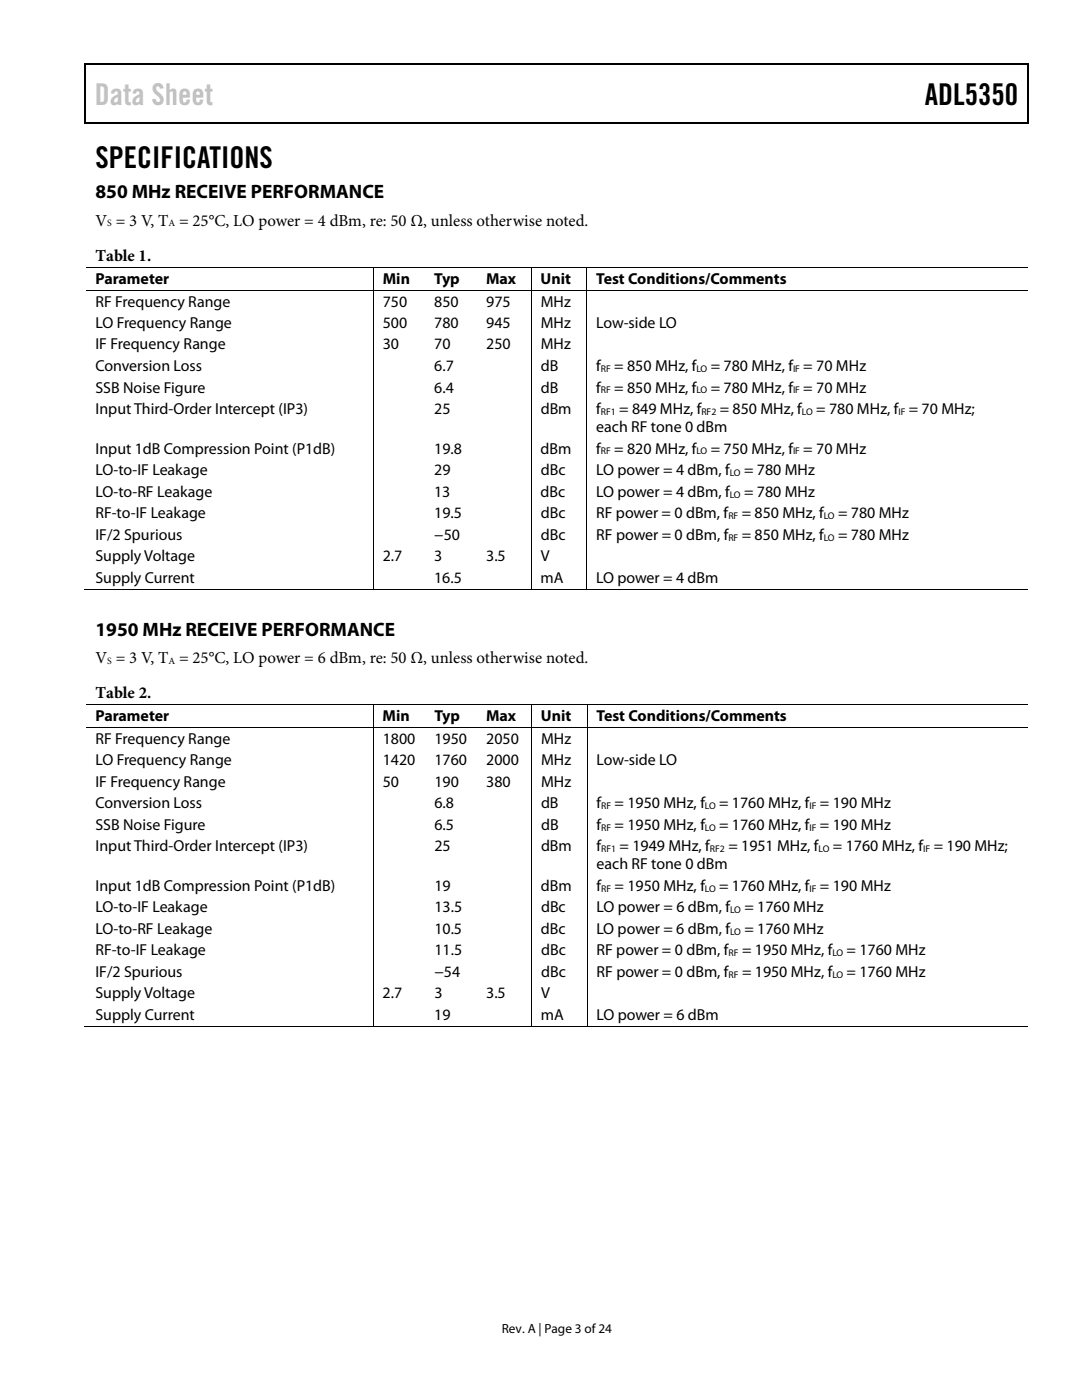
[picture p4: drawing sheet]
<svg xmlns="http://www.w3.org/2000/svg" width="216mm" height="279mm" viewBox="0 0 216 279" stroke-linecap="round" stroke-linejoin="round" font-family="sans-serif">
<defs><g id="words">
<text font-size="6" fill="#c0c0c0" x="18.9" y="21">Data Sheet</text>
<g font-size="6">
<text x="184.5" y="21">ADL5350</text>
<text x="19" y="33.6">SPECIFICATIONS</text>
</g>
<g font-size="3.9">
<text x="19" y="39.6">850 MHz RECEIVE PERFORMANCE</text>
<text x="19" y="126.8">1950 MHz RECEIVE PERFORMANCE</text>
</g>
<g font-size="3.3">
<text x="19" y="45">V = 3 V, T = 25°C, LO power = 4 dBm, re: 50 Ω, unless otherwise noted.</text>
<text x="19.1" y="52.1">Table 1.</text>
<text x="19" y="132.3">V = 3 V, T = 25°C, LO power = 6 dBm, re: 50 Ω, unless otherwise noted.</text>
<text x="19.1" y="139.4">Table 2.</text>
</g>
<g font-size="3.2">
<text x="19" y="56.7">Parameter</text>
<text x="76.4" y="56.7">Min</text>
<text x="86.6" y="56.7">Typ</text>
<text x="97" y="56.7">Max</text>
<text x="107.9" y="56.7">Unit</text>
<text x="119" y="56.7">Test Conditions/Comments</text>
<text x="19" y="61.2">RF Frequency Range</text>
<text x="19" y="65.4">LO Frequency Range</text>
<text x="76.4" y="61.2">750</text>
<text x="76.4" y="65.4">500</text>
<text x="86.6" y="61.2">850</text>
<text x="86.6" y="65.4">780</text>
<text x="97" y="61.2">975</text>
<text x="97" y="65.4">945</text>
<text x="107.9" y="61.2">MHz</text>
<text x="107.9" y="65.4">MHz</text>
<text x="119" y="65.4">Low-side LO</text>
<text x="19" y="69.7">IF Frequency Range</text>
<text x="76.4" y="69.7">30</text>
<text x="86.6" y="69.7">70</text>
<text x="97" y="69.7">250</text>
<text x="107.9" y="69.7">MHz</text>
<text x="19" y="74">Conversion Loss</text>
<text x="86.6" y="74">6.7</text>
<text x="107.9" y="74">dB</text>
<text x="119" y="74">f</text>
<text x="122.6" y="74">= 850 MHz, f</text>
<text x="141.8" y="74">= 780 MHz, f = 70 MHz</text>
<text x="19" y="78.3">SSB Noise Figure</text>
<text x="19" y="82.6">Input Third-Order Intercept (IP3)</text>
<text x="86.6" y="82.6">25</text>
<text x="86.6" y="78.3">6.4</text>
<text x="107.9" y="82.6">dBm</text>
<text x="107.9" y="78.3">dB</text>
<text x="119" y="82.7">f</text>
<text x="119" y="78.3">f</text>
<text x="122.6" y="78.3">= 850 MHz, f</text>
<text x="123.6" y="82.7">= 849 MHz, f</text>
<text x="141.8" y="78.3">= 780 MHz, f = 70 MHz</text>
<text x="143.6" y="82.7">= 850 MHz, f</text>
<text x="162.9" y="82.7">= 780 MHz, f = 70 MHz;</text>
<text x="119" y="86.3">each RF tone 0 dBm</text>
<text x="19" y="90.5">Input 1dB Compression Point (P1dB)</text>
<text x="19" y="94.8">LO-to-IF Leakage</text>
<text x="86.6" y="90.5">19.8</text>
<text x="86.7" y="94.8">29</text>
<text x="107.9" y="90.5">dBm</text>
<text x="107.9" y="94.8">dBc</text>
<text x="119" y="94.8">LO power = 4 dBm, f</text>
<text x="119" y="90.5">f</text>
<text x="122.6" y="90.5">= 820 MHz, f</text>
<text x="141.8" y="90.5">= 750 MHz, f = 70 MHz</text>
<text x="148.5" y="94.8">= 780 MHz</text>
<text x="19" y="99.1">LO-to-RF Leakage</text>
<text x="86.6" y="99.1">13</text>
<text x="107.9" y="99.1">dBc</text>
<text x="118.9" y="99.1">LO power = 4 dBm, f</text>
<text x="148.5" y="99.1">= 780 MHz</text>
<text x="19" y="103.4">RF-to-IF Leakage</text>
<text x="19" y="107.7">IF/2 Spurious</text>
<text x="86.7" y="103.4">19.5</text>
<text x="86.7" y="107.7">−50</text>
<text x="107.9" y="103.4">dBc</text>
<text x="107.9" y="107.7">dBc</text>
<text x="119" y="103.4">RF power = 0 dBm, f</text>
<text x="119" y="107.7">RF power = 0 dBm, f</text>
<text x="148" y="103.4">= 850 MHz, f</text>
<text x="148" y="107.7">= 850 MHz, f</text>
<text x="167.2" y="103.4">= 780 MHz</text>
<text x="167.2" y="107.7">= 780 MHz</text>
<text x="19" y="112">Supply Voltage</text>
<text x="76.4" y="112">2.7</text>
<text x="86.6" y="112">3</text>
<text x="97" y="112">3.5</text>
<text x="107.9" y="112">V</text>
<text x="19" y="116.3">Supply Current</text>
<text x="86.6" y="116.3">16.5</text>
<text x="107.9" y="116.3">mA</text>
<text x="119" y="116.3">LO power = 4 dBm</text>
<text x="19" y="144">Parameter</text>
<text x="76.3" y="144">Min</text>
<text x="86.7" y="144">Typ</text>
<text x="97" y="144">Max</text>
<text x="107.9" y="144">Unit</text>
<text x="119" y="144">Test Conditions/Comments</text>
<text x="19" y="148.4">RF Frequency Range</text>
<text x="76.4" y="148.4">1800</text>
<text x="86.7" y="148.4">1950</text>
<text x="97" y="148.4">2050</text>
<text x="108" y="148.4">MHz</text>
<text x="19" y="152.7">LO Frequency Range</text>
<text x="76.4" y="152.7">1420</text>
<text x="86.7" y="152.7">1760</text>
<text x="97" y="152.7">2000</text>
<text x="108" y="152.7">MHz</text>
<text x="119" y="152.7">Low-side LO</text>
<text x="19" y="157">IF Frequency Range</text>
<text x="19" y="161.3">Conversion Loss</text>
<text x="76.4" y="157">50</text>
<text x="86.7" y="161.3">6.8</text>
<text x="86.7" y="157">190</text>
<text x="97" y="157">380</text>
<text x="108" y="161.3">dB</text>
<text x="108" y="157">MHz</text>
<text x="119" y="161.3">f</text>
<text x="122.6" y="161.3">= 1950 MHz, f</text>
<text x="143.5" y="161.3">= 1760 MHz, f = 190 MHz</text>
<text x="19" y="165.6">SSB Noise Figure</text>
<text x="86.7" y="165.6">6.5</text>
<text x="108" y="165.6">dB</text>
<text x="119" y="165.6">f</text>
<text x="122.6" y="165.6">= 1950 MHz, f</text>
<text x="143.5" y="165.6">= 1760 MHz, f = 190 MHz</text>
<text x="19" y="169.9">Input Third-Order Intercept (IP3)</text>
<text x="86.7" y="169.9">25</text>
<text x="108" y="169.9">dBm</text>
<text x="119" y="169.9">f</text>
<text x="119" y="173.5">each RF tone 0 dBm</text>
<text x="123.6" y="169.9">= 1949 MHz, f</text>
<text x="145.3" y="169.9">= 1951 MHz, f</text>
<text x="166.2" y="169.9">= 1760 MHz, f = 190 MHz;</text>
<text x="19" y="177.8">Input 1dB Compression Point (P1dB)</text>
<text x="86.7" y="177.8">19</text>
<text x="107.9" y="177.8">dBm</text>
<text x="119" y="177.8">f</text>
<text x="122.6" y="177.8">= 1950 MHz, f</text>
<text x="143.5" y="177.8">= 1760 MHz, f = 190 MHz</text>
<text x="19" y="182.1">LO-to-IF Leakage</text>
<text x="86.7" y="182.1">13.5</text>
<text x="108" y="182.1">dBc</text>
<text x="119" y="182.1">LO power = 6 dBm, f</text>
<text x="148.5" y="182.1">= 1760 MHz</text>
<text x="19" y="186.4">LO-to-RF Leakage</text>
<text x="19" y="190.7">RF-to-IF Leakage</text>
<text x="86.7" y="186.4">10.5</text>
<text x="86.7" y="190.7">11.5</text>
<text x="107.9" y="186.4">dBc</text>
<text x="108" y="190.7">dBc</text>
<text x="119" y="186.4">LO power = 6 dBm, f</text>
<text x="119" y="190.7">RF power = 0 dBm, f</text>
<text x="148.1" y="190.7">= 1950 MHz, f</text>
<text x="148.5" y="186.4">= 1760 MHz</text>
<text x="168.9" y="190.7">= 1760 MHz</text>
<text x="19" y="195">IF/2 Spurious</text>
<text x="86.7" y="195">−54</text>
<text x="108" y="195">dBc</text>
<text x="119.1" y="195">RF power = 0 dBm, f</text>
<text x="148.1" y="195">= 1950 MHz, f</text>
<text x="168.9" y="195">= 1760 MHz</text>
<text x="19" y="199.3">Supply Voltage</text>
<text x="19" y="203.6">Supply Current</text>
<text x="76.4" y="199.3">2.7</text>
<text x="86.7" y="203.6">19</text>
<text x="86.7" y="199.3">3</text>
<text x="97" y="199.3">3.5</text>
<text x="107.9" y="203.6">mA</text>
<text x="108" y="199.3">V</text>
<text x="119" y="203.6">LO power = 6 dBm</text>
</g>
<text font-size="2.6" x="100.1" y="266">Rev. A | Page 3 of 24</text>
<g font-size="1.9">
<text x="21.4" y="45.2">S</text>
<text x="33.6" y="45.2">A</text>
<text x="119.9" y="74.2">RF</text>
<text x="139" y="74.2">LO</text>
<text x="158.2" y="74.2">IF</text>
<text x="119.9" y="78.5">RF</text>
<text x="119.9" y="82.8">RF1</text>
<text x="139" y="78.5">LO</text>
<text x="140" y="82.8">RF2</text>
<text x="158.2" y="78.5">IF</text>
<text x="160" y="82.8">LO</text>
<text x="179.3" y="82.8">IF</text>
<text x="119.9" y="90.7">RF</text>
<text x="139" y="90.7">LO</text>
<text x="145.6" y="95">LO</text>
<text x="158.2" y="90.7">IF</text>
<text x="145.6" y="99.3">LO</text>
<text x="145.3" y="103.6">RF</text>
<text x="145.3" y="107.9">RF</text>
<text x="164.4" y="103.6">LO</text>
<text x="164.4" y="107.9">LO</text>
<text x="21.4" y="132.4">S</text>
<text x="33.6" y="132.4">A</text>
<text x="120" y="161.5">RF</text>
<text x="140.7" y="161.5">LO</text>
<text x="161.5" y="161.5">IF</text>
<text x="120" y="165.8">RF</text>
<text x="140.7" y="165.8">LO</text>
<text x="161.5" y="165.8">IF</text>
<text x="120" y="170.1">RF1</text>
<text x="141.7" y="170.1">RF2</text>
<text x="163.3" y="170.1">LO</text>
<text x="184.2" y="170.1">IF</text>
<text x="120" y="177.9">RF</text>
<text x="140.7" y="177.9">LO</text>
<text x="161.5" y="177.9">IF</text>
<text x="145.7" y="182.2">LO</text>
<text x="145.4" y="190.8">RF</text>
<text x="145.7" y="186.5">LO</text>
<text x="166.1" y="190.8">LO</text>
<text x="145.4" y="195.1">RF</text>
<text x="166.1" y="195.1">LO</text>
</g>
</g></defs>
<path d="M16.9 12.7h.2v1h-.2zM205.1 12.7h.2v1h-.2zM205.1 12.7h.2v.3h-.2zM82.3 24.4h.2v.3h-.2zM205.1 24.4h.2v.3h-.2z" fill="#000"/>
<path d="M16.9 12.8h188.2M17 13.7v11M205.2 13.7v11M205.1 24.5h-188.2" fill="none" stroke="#000" stroke-width=".25"/>
<g fill="none" stroke="#000" stroke-width=".2">
<path d="M17.1 53.4h188M17.1 58h188M74.5 53.5v4.4M74.5 58v59.7M106 53.5v4.4M106 58v59.7M117.1 53.5v4.4M117.1 58v59.7M16.9 117.6h57.5M74.5 117.6h31.4M106.1 117.6h10.9M117.2 117.6h87.9"/>
<path d="M17.1 140.7h188M17.1 145.2h188M74.4 140.8v4.3M74.4 145.3v59.6M106 140.8v4.3M106 145.3v59.6M117.1 140.8v4.3M117.1 145.3v59.6M16.9 204.9h57.5M74.5 204.9h31.5M106.1 204.9h11M117.2 204.9h87.9"/>
</g>
<use href="#words"/>
</svg>
